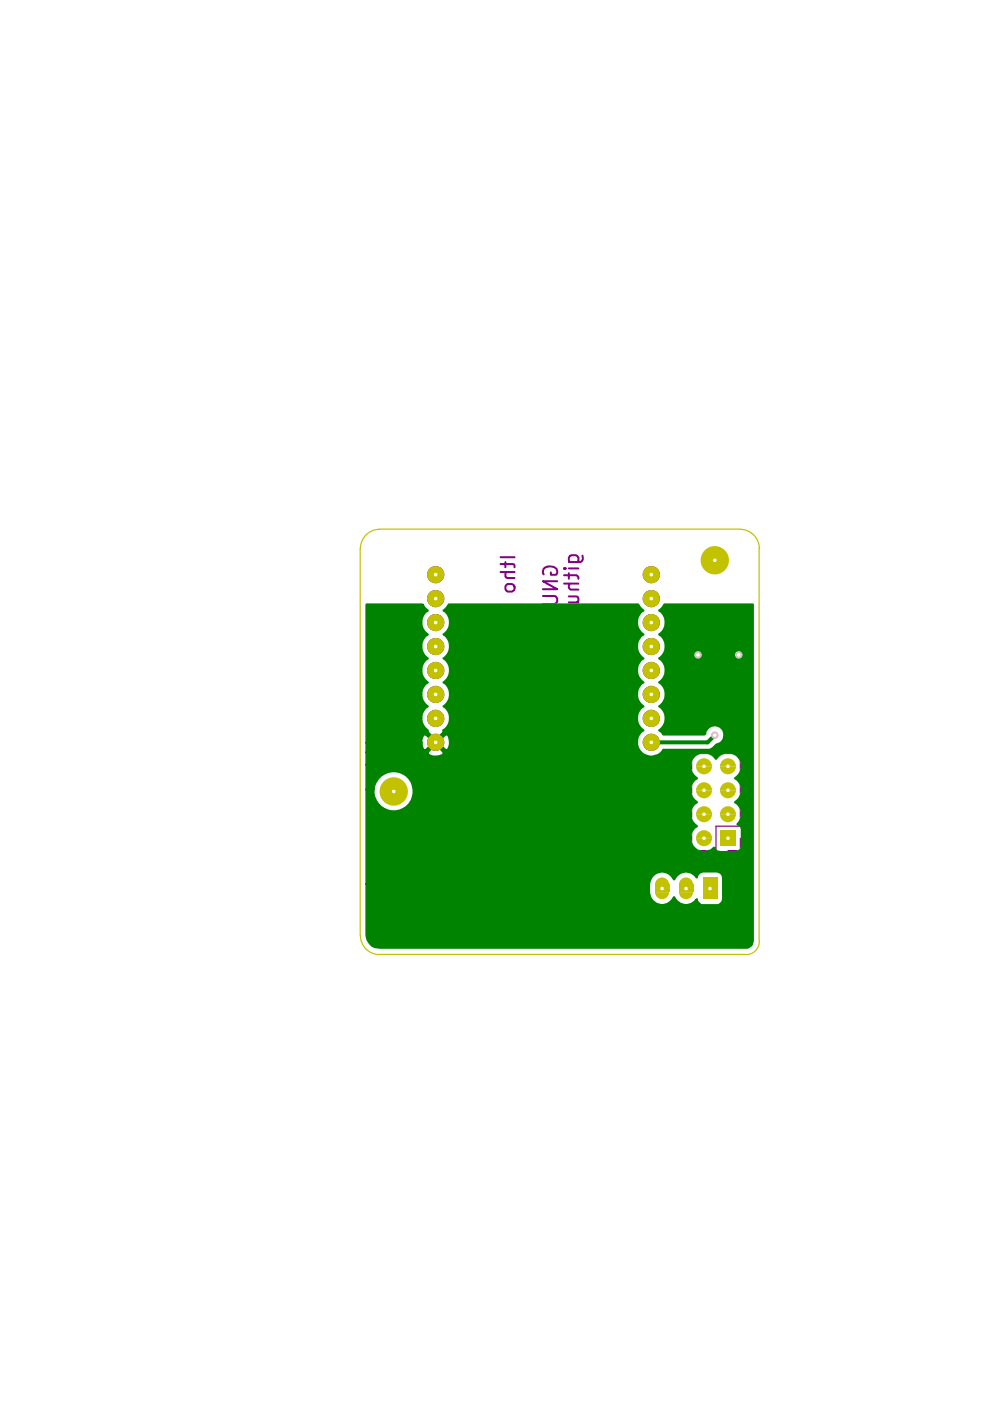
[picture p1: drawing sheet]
<svg xmlns="http://www.w3.org/2000/svg" width="210mm" height="297mm" viewBox="0 0 210 297" stroke-linecap="round" stroke-linejoin="round" font-family="sans-serif">
<g fill="none" stroke="#840084" stroke-width=".42">
<path d="M106.1 119.6h2.6l.3 .1 .1 .6M106.1 118.2h3M107.1 119.2v1.1M120.8 119.2a1.03 1.03 0 0 1 .1-1.4h1.4l.3 .4v.6l-.1 .4M123.5 117.8a.97 .97 0 0 1-.4 1.4h-2.5M106.1 131.5l3 1-3 1.1M106.1 136v-1.4h3v1.4M106.1 121.3h3M106.4 130.7a1.14 1.14 0 0 1-.1-1.3 1.14 1.14 0 0 1 1.1-.6 1.48 1.48 0 0 1 1.7 1l-.1 .8-.2 .1M107.2 124.2l.5-.4h.8a.83 .83 0 0 1 .6 .8 .83 .83 0 0 1-.6 .8h-.8a.86 .86 0 0 1-.5-1.2zM107.4 121.3a.76 .76 0 0 0 .2 1.3h1.5M107.6 134.6v1"/>
<path d="M107.6 139.6v1M113.6 139.7l-3 1.1 3 1M115.1 126.4h2.7a.91 .91 0 0 1 .4 .9 .91 .91 0 0 1-.6 .8h-2.5M116.1 137.4h2.1M116.4 137.4a.76 .76 0 0 0 .1 1.2h1.7M116.8 121.4v.5h1a.97 .97 0 0 0 .3-1 .97 .97 0 0 0-.7-.7 1.64 1.64 0 0 0-2.3 .8l.2 .8M116.8 132.9v.6h1a.97 .97 0 0 0 .3-1 .97 .97 0 0 0-.7-.7 1.52 1.52 0 0 0-2.3 1.3l.2 .2M117.1 134.7l-.3 1.4h-.3a.89 .89 0 0 1-.2-1.4h1.7l.2 .4-.2 .8M117.1 139.9l-.3 1.5h-.3l-.4-.5v-.6l.2-.2 .2-.2h1.1l.6 .4v.6l-.2 .3M118.2 123.2h-3.1l3.1 1.7h-3.1M119.6 120.5h.3l-.1 .2-.2-.2h.3M119.6 122h2.6l.4 .4v.3"/>
<path d="M119.6 123.7h3M119.6 129.2h3M120.6 126.4l1.9 .1a.77 .77 0 0 1-.2 1.2M120.6 120.5h2M120.6 121.5v1.2M120.6 127.7h2M120.6 138.6h2M120.8 129.2l-.2 .2a1.03 1.03 0 0 0 .6 1.2h.8a1.03 1.03 0 0 0 .6-1.2l-.1-.2M120.8 134.6a.9 .9 0 0 1 .4-1.5h.8l.5 .3 .1 .3-.1 .9M120.9 123.7a.76 .76 0 0 0 .1 1.3h1.6M120.9 135.8l.3-.1h.8a.83 .83 0 0 1 .7 .8 .83 .83 0 0 1-.7 .8h-.8a.84 .84 0 0 1-.3-1.5zM120.9 138.6a.76 .76 0 0 0 .1 1.2h1.6"/>
<path d="M121 139.8l-.4 .5 .2 .7 1.8 .1M122.3 131.9h.3l-.1-.2-.2 .2h.3M106.1 141v-1.4h3v1.4M106.1 150.2l3 .6-2.1 .6 2.1 .6-3 .7M106.1 153.9l.1-.2 .2 .2-.2 .1-.1-.1h.3M106.1 157.9l.1-.2 .2 .2-.2 .1-.1-.1h.3M107.1 153.9h2M107.1 157.9h2M107.6 155.2v1.1M107.7 145.2v1.1a.78 .78 0 0 1-1 .6l-.5-.3-.1-1.4h3M109 142.1a1.41 1.41 0 0 1-.2 1.6 .84 .84 0 0 1-1.1-.4 1.04 1.04 0 0 0-1-1.2l-.3 .2a1.32 1.32 0 0 0-.2 1.5M109.1 155.2h-3v1.5"/>
<path d="M110.6 144.7l.2-.2v.2h-.2h.3M110.6 156.8l.2-.2v.3l-.2-.1h.3M110.6 153.6h3M110.6 155.3h3M111.6 142.8h2M111.6 148.6h2M111.6 156.8h2M111.9 148.6a.99 .99 0 0 0-.2 1.2l1.9 .1M112.1 153.6v1.7M112.2 142.8l-.5 .2-.1 .6M112.6 145.9l-.3 1.5-.6-.2-.1-.9 .1-.2 .4-.2h1.1l.3 .2v1.1M112.6 158l-.3 1.5-.6-.1-.1-.9 .1-.3 .4-.2h1.1l.3 .2v1.2"/>
<path d="M112.7 140.1v1.4M114.6 144.1l-.2 .4-.2 .2h-2.6M115.1 147.2h2.5l.6 .4M115.1 159.5h2.5l.6 .4M115.1 156.8h3.1M116.1 154.1h1.5l.4 .1 .2 .7-.4 .4M116.1 155.3h2.1M116.1 142.6h2.1M116.3 144.5l-.2 .2v.6l.2 .4 1.9 .1M116.3 156.8a.9 .9 0 0 0 .4 1.4h.9l.4-.3 .2-.3-.2-.8M116.7 142.6l-.3 .2-.3 .7M116.7 151.1v1.1a.83 .83 0 0 1-.8 .6 .83 .83 0 0 1-.8-.6v-1.1h3.1"/>
<path d="M116.8 145.8l.2-.3v-.8l.4-.4 .6 .2 .2 .2v.8l-.2 .3M119.6 150.2h.3l-.1 .2-.2-.2h.3M119.6 159.7l.2-.1 .1 .1h-.3h.3M119.6 157h3M120.6 148.4h2M120.6 154.3h2M120.6 159.7h2M120.8 145.7l-.2 .3v.6l.2 .3 .2 .1h1.6M120.9 154.3a.76 .76 0 0 0 .1 1.3h1.6M120.9 157a.76 .76 0 0 0 .1 1.3h1.6M121.2 148.4a.95 .95 0 0 0-.6 .9M121.3 147l.2-.3v-.7a.62 .62 0 0 1 .5-.4 .62 .62 0 0 1 .6 .4v.7l-.1 .3"/>
<path d="M121.6 151.6l-.3 1.4-.5-.1-.2-.9 .2-.3 .2-.1 1.5 .1 .1 .3-.1 .9M123.3 142.1l-3.8 2.6M123.6 149.7l-.1 .5h-.4h-2.5M106.1 170h2.6l.3 .1 .1 .6M106.1 176.3h2.6l.3 .1 .1 .3M106.1 177.8h2.6l.3 .2 .1 .3M106.4 163.3a1.14 1.14 0 0 1-.1-1.3 1.14 1.14 0 0 1 1.1-.6 1.28 1.28 0 0 1 1.3 .3 1.28 1.28 0 0 1 .3 1.4l-.2 .2M107.1 169.5v1.2M107.1 167.3h2M107.1 171.7h2M107.2 164.7l.5-.3h.8a.87 .87 0 0 1 .5 1.3l-.5 .3h-.8l-.3-.2a.9 .9 0 0 1-.2-1.1zM107.2 173.7l.2-.2a1.57 1.57 0 0 1 1.6 .2 .83 .83 0 0 1-.5 1.3l-1.1-.1a.99 .99 0 0 1-.2-1.2z"/>
<path d="M107.4 167.3a.99 .99 0 0 0-.2 1.1l1.9 .1M107.7 171.7a.64 .64 0 0 0-.6 .9M108.1 179.3l-.3 1.4-.6-.1-.1-.9 .1-.2 .4-.2h1.1l.3 .2v1.1M110.6 167.2h2.6l.3 .1 .1 .6M111.6 160.7h2M111.6 166.8v1.1M111.6 169h2M111.7 170.8v1.1l.4 .2h1.5M111.9 160.7a.99 .99 0 0 0-.2 1.2l.4 .2h1.5M112.1 162.1l-.4 .1a.79 .79 0 0 0 .4 1.2h1.5M112.2 169a.63 .63 0 0 0-.6 .8M112.3 172.1l.2-.4v-.6l.4-.5 .6 .2v1.3"/>
<path d="M113.5 164.6l.1 .9-.1 .2-.3 .2-.5-.2-.2-.9-.4-.2a.73 .73 0 0 0-.4 1.1M115.1 161.1l.2-.2v.3l-.2-.1h.3M115.1 167.3h3.1v1.5M115.1 169.8l.2-.2v.3l-.2-.1h.3M116.1 161.1h2.1M116.1 169.8h2.1M116.1 176.3h2.1M116.3 163.8a.9 .9 0 0 1 .4-1.5h.9l.4 .3 .2 .3-.2 .9M116.3 172.5a.9 .9 0 0 1 .4-1.4h.9l.4 .2 .2 .4-.2 .8M116.4 176.3a.83 .83 0 0 0 .1 1.4h1.7M117.1 173.6l-.3 1.4h-.3l-.4-.4v-.6l.2-.2 .2-.2h1.1l.6 .4v.6l-.2 .3M118 178.9l.2 .3v.6l-.2 .2-.4 .2-.4-.2-.1-.6-.1-.4-.3-.1-.4 .1-.2 .4 .2 .6"/>
<path d="M119.6 170.1h2.6l.4 .5v.2M119.6 179.5h.3l-.1 .2-.2-.2h.3M120.6 169.7v1.1M120.6 163.7h2M120.6 171.8h2M120.6 179.5h2M120.8 173.7l-.2 .3 .2 .9 1.8 .1M120.9 163.7a.76 .76 0 0 0 .1 1.3h1.6M121 165l-.4 .4 .2 .8h1.8M121.2 171.8l-.3 .2-.3 .7M121.3 175l.2-.3v-.7l.4-.5 .6 .2 .1 .3v.7l-.1 .3M121.6 161l-.3 1.4-.5-.1-.2-.3v-.6l.4-.4h1.2l.3 .2 .1 .2v.6l-.1 .3"/>
<path d="M122.5 167.6l.1 .3v.5l-.4 .5-.4-.2-.3-1-.3-.1-.4 .1-.2 .3 .2 .7M123.3 176l-3.8 2.5M107 188.3l-.2 .3-.7 .5h3M107 192.6l-.4 .6-.5 .2h3M107.1 185.9l2 .7-2 .6M107.1 182h2M107.7 182a.64 .64 0 0 0-.6 .8M108.8 191.3h.3l-.1-.2-.2 .2h.3M109.1 188.3v1.6M109.1 192.6v1.7M115.1 186.1v1.8l1.2-1 .1 .8 .4 .2h.8l.4-.2 .2-.4v-.8l-.4-.4M115.3 190.9a1.99 1.99 0 0 1 2.9 .3 1.37 1.37 0 0 1-1.9 1 1.12 1.12 0 0 1-1.2-.7z"/>
<path d="M117.1 181.3l-.3 1.5-.5-.1-.2-.4v-.6l.4-.4h1.1l.4 .2 .2 .2v.6l-.2 .4M117.8 189.2l.2 .2 .2-.2h-.4h.4M119.6 181h2.6l.4 .4v.3M119.6 191.3l.2-.2 .1 .2h-.3h.3M119.6 194.4l.2-.1 .1 .1h-.3h.3M119.6 182.7h3M120.6 187.8l2 .6-1.4 .6 1.4 .5-2 .6M120.6 180.6v1.1M120.6 192.2v1.2M120.6 191.3h2M120.6 194.4h2M120.9 182.7a.86 .86 0 0 0-.1 1.2l.2 .1h1.6"/>
<path d="M120.9 185.4l1.1-.1a.78 .78 0 0 1 .7 .8 .78 .78 0 0 1-.7 .7h-.8a.78 .78 0 0 1-.6-.9zM122.6 192.7h-2.6l-.2 .1-.2 .6"/>
</g>
<g fill="#840084">
<circle cx="92.4" cy="121.8" r="1.82"/>
<circle cx="92.4" cy="126.9" r="1.82"/>
<circle cx="92.4" cy="132" r="1.82"/>
<circle cx="92.4" cy="137.1" r="1.82"/>
</g>
<path d="M112.2 179.2l-.5-.6v2.1M113 178.6v1.7l.5 .4a.67 .67 0 0 0 .7-.4v-1.7M111.1 180.7h1.1" fill="none" stroke="#840084" stroke-width=".34"/>
<g fill="#840084">
<circle cx="92.4" cy="142.2" r="1.82"/>
<circle cx="92.4" cy="147.2" r="1.82"/>
<circle cx="92.4" cy="152.3" r="1.82"/>
<circle cx="92.4" cy="157.4" r="1.82"/>
<circle cx="138.1" cy="142.2" r="1.82"/>
<circle cx="138.1" cy="137.1" r="1.82"/>
<circle cx="138.1" cy="132" r="1.82"/>
<circle cx="138.1" cy="126.9" r="1.82"/>
<circle cx="138.1" cy="121.8" r="1.82"/>
<circle cx="138.1" cy="157.4" r="1.82"/>
<circle cx="138.1" cy="152.3" r="1.82"/>
<circle cx="138.1" cy="147.2" r="1.82"/>
</g>
<path d="M146.6 159.8h10.4v15.4h-5.2v5.1h-5.2zM157 177.7v2.6h-2.7" fill="none" stroke="#840084" stroke-width=".25"/>
<path d="M150.5 184.1h1.1M151.6 182.7l-.2-.1-.4-.5v2M152.5 182.1l.1 1.7 .1 .3h.5" fill="none" stroke="#840084" stroke-width=".34"/>
<path d="M151.6 155.9l-1.6 1.5h-11.9" fill="none" stroke="#008400" stroke-width=".85"/>
<path d="M77.7 128.2h11.9l.4 .7 .7 .6h-.3a3.1 3.1 0 0 0 .3 5 3 3 0 0 0 0 5.1 3 3 0 0 0 0 5.1 3 3 0 0 0 0 5.1 3 3 0 0 0 0 5.1l-.1 .3 1.8 1.8 1.7-1.8-.1-.3a2.99 2.99 0 0 0 .1-5.1 3 3 0 0 0 0-5.1 3 3 0 0 0 0-5.1 3 3 0 0 0 0-5.1 3 3 0 0 0 0-5l.6-.6 .5-.7h40.1l.4 .7 .7 .6h-.3a3.1 3.1 0 0 0 .3 5 3 3 0 0 0 0 5.1 3 3 0 0 0 0 5.1 3 3 0 0 0 0 5.1 3 3 0 0 0 0 5.1 3 3 0 0 0-.5 4.7 3 3 0 0 0 4.7-.6h9.8l.8-.4 .7-.7a2.08 2.08 0 0 0 1.7-2.2 2.08 2.08 0 0 0-1.9-1.9 2.08 2.08 0 0 0-2.2 1.7l-.1 .2h-8.8l-.1-.3-.7-.5 .2-.2a3.1 3.1 0 0 0-.2-4.9 3 3 0 0 0 0-5.1 3 3 0 0 0 0-5.1 3 3 0 0 0 0-5.1 3 3 0 0 0 0-5l.7-.6 .4-.7h18.7v71.3a1.43 1.43 0 0 1-1.2 1.4l-78.5-.1a2.67 2.67 0 0 1-2.2-2.6v-10.7h59.9a4.3 4.3 0 0 0 .8 3.6 2.77 2.77 0 0 0 4.5-.9 2.76 2.76 0 0 0 4.8 .5l.1 .5 1 .7h3.5l.4-.2 .5-.5 .1-.5-.1-4.9a1.34 1.34 0 0 0-1.1-1.1h-3.1l-.7 .3-.3 .3-.3 .7-.3-.4a2.77 2.77 0 0 0-4.5 .8 2.79 2.79 0 0 0-3.1-1.6 2.79 2.79 0 0 0-2.2 2.7h-59.9v-20.1h1.5v.8a4.3 4.3 0 0 0 6.5 3.3 4.3 4.3 0 0 0 0-7.3 4.3 4.3 0 0 0-6.5 3.2h-1.5v-5.3h68.6v.6a3.1 3.1 0 0 0 1.4 2.3 2.94 2.94 0 0 0 0 5.1 2.94 2.94 0 0 0 0 5.1 2.95 2.95 0 0 0-.7 4.3 2.95 2.95 0 0 0 4.4 .2l.2 .4a1.21 1.21 0 0 0 1.1 .6h3.3l.5-.1 .6-.5 .2-.4v-3.9l-.2-.5-.7-.5 .2-.3a2.9 2.9 0 0 0-.7-4.4 2.95 2.95 0 0 0 0-5.1 2.99 2.99 0 0 0 .6-4.6 2.99 2.99 0 0 0-4.7 .5 3 3 0 0 0-3.2-1.3 3 3 0 0 0-2.3 2.5h-68.6v-2.6h12.9l.2 .5a3.3 3.3 0 0 0 3.2 0l.1-.5-1.7-1.8-1.8 1.8h-12.9v-2h11.6l.4 1.5 .6 .1 1.7-1.7h.7l1.8 1.7 .5-.1a3.2 3.2 0 0 0 0-3.2l-.5-.2-1.8 1.8h-.7l-1.7-1.8-.6 .2-.4 1.1v.6h-11.6z" fill="#008400"/>
<path d="M77.7 128.2h11.9l.4 .7 .7 .6h-.3a3.1 3.1 0 0 0 .3 5 3 3 0 0 0 0 5.1 3 3 0 0 0 0 5.1 3 3 0 0 0 0 5.1 3 3 0 0 0 0 5.1l-.1 .3 1.8 1.8 1.7-1.8-.1-.3a2.99 2.99 0 0 0 .1-5.1 3 3 0 0 0 0-5.1 3 3 0 0 0 0-5.1 3 3 0 0 0 0-5.1 3 3 0 0 0 0-5l.6-.6 .5-.7h40.1l.4 .7 .7 .6h-.3a3.1 3.1 0 0 0 .3 5 3 3 0 0 0 0 5.1 3 3 0 0 0 0 5.1 3 3 0 0 0 0 5.1 3 3 0 0 0 0 5.1 3 3 0 0 0-.5 4.7 3 3 0 0 0 4.7-.6h9.8l.8-.4 .7-.7a2.08 2.08 0 0 0 1.7-2.2 2.08 2.08 0 0 0-1.9-1.9 2.08 2.08 0 0 0-2.2 1.7l-.1 .2h-8.8l-.1-.3-.7-.5 .2-.2a3.1 3.1 0 0 0-.2-4.9 3 3 0 0 0 0-5.1 3 3 0 0 0 0-5.1 3 3 0 0 0 0-5.1 3 3 0 0 0 0-5l.7-.6 .4-.7h18.7v71.3a1.43 1.43 0 0 1-1.2 1.4l-78.5-.1a2.67 2.67 0 0 1-2.2-2.6v-10.7h59.9a4.3 4.3 0 0 0 .8 3.6 2.77 2.77 0 0 0 4.5-.9 2.76 2.76 0 0 0 4.8 .5l.1 .5 1 .7h3.5l.4-.2 .5-.5 .1-.5-.1-4.9a1.34 1.34 0 0 0-1.1-1.1h-3.1l-.7 .3-.3 .3-.3 .7-.3-.4a2.77 2.77 0 0 0-4.5 .8 2.79 2.79 0 0 0-3.1-1.6 2.79 2.79 0 0 0-2.2 2.7h-59.9v-20.1h1.5v.8a4.3 4.3 0 0 0 6.5 3.3 4.3 4.3 0 0 0 0-7.3 4.3 4.3 0 0 0-6.5 3.2h-1.5v-5.3h68.6v.6a3.1 3.1 0 0 0 1.4 2.3 2.94 2.94 0 0 0 0 5.1 2.94 2.94 0 0 0 0 5.1 2.95 2.95 0 0 0-.7 4.3 2.95 2.95 0 0 0 4.4 .2l.2 .4a1.21 1.21 0 0 0 1.1 .6h3.3l.5-.1 .6-.5 .2-.4v-3.9l-.2-.5-.7-.5 .2-.3a2.9 2.9 0 0 0-.7-4.4 2.95 2.95 0 0 0 0-5.1 2.99 2.99 0 0 0 .6-4.6 2.99 2.99 0 0 0-4.7 .5 3 3 0 0 0-3.2-1.3 3 3 0 0 0-2.3 2.5h-68.6v-2.6h12.9l.2 .5a3.3 3.3 0 0 0 3.2 0l.1-.5-1.7-1.8-1.8 1.8h-12.9v-2h11.6l.4 1.5 .6 .1 1.7-1.7h.7l1.8 1.7 .5-.1a3.2 3.2 0 0 0 0-3.2l-.5-.2-1.8 1.8h-.7l-1.7-1.8-.6 .2-.4 1.1v.6h-11.6z" fill="none" stroke="#008400" stroke-width=".51"/>
<path d="M76.4 116.2v82.1M80.4 112.2h76.5M80.5 112.2a4.1 4.1 0 0 0-4.1 4.1M156.9 112.2a4.1 4.1 0 0 1 4.1 4.1M161 116.2v83.4M76.4 198.3a4.1 4.1 0 0 0 4.1 4.1M161 199.6a2.79 2.79 0 0 1-2.8 2.8M80.4 202.4h77.8" fill="none" stroke="#c2c200" stroke-width=".25"/>
<g fill="#c2c200">
<path d="M138.9 189.1h3a1.5 1.5 0 0 1-1.5 1.5 1.5 1.5 0 0 1-1.5-1.5z"/>
<path d="M139.2 186.7a1.5 1.5 0 0 1 1.6-.6 1.5 1.5 0 0 1 1.1 1.4h-3z"/>
<path d="M138.9 187.5h3v1.6h-3z"/>
<path d="M144 189.1h3a1.5 1.5 0 0 1-1.5 1.5 1.5 1.5 0 0 1-1.5-1.5z"/>
<path d="M144.2 186.7a1.5 1.5 0 0 1 1.7-.6 1.5 1.5 0 0 1 1.1 1.4h-3z"/>
<path d="M143.9 187.5h3.1v1.6h-3.1z"/>
<path d="M149 186h3.1v4.7h-3.1z"/>
<path d="M152.7 176h3.3v3.4h-3.3z"/>
<path d="M148.1 176.5a1.7 1.7 0 0 1 1.8-.4 1.7 1.7 0 0 1 1.1 1.6h-3.4v-.4z"/>
<path d="M147.6 177.7h3.4a1.7 1.7 0 0 1-1.7 1.7 1.7 1.7 0 0 1-1.7-1.7z"/>
<path d="M153.1 171.4a1.7 1.7 0 0 1 1.9-.3 1.7 1.7 0 0 1 1 1.5h-3.4l.1-.4z"/>
<path d="M152.6 172.6h3.4a1.7 1.7 0 0 1-1.7 1.7 1.7 1.7 0 0 1-1.7-1.7z"/>
<path d="M148.1 171.4a1.7 1.7 0 0 1 1.8-.3 1.7 1.7 0 0 1 1.1 1.5h-3.4v-.4z"/>
<path d="M147.6 172.6h3.4a1.7 1.7 0 0 1-1.7 1.7 1.7 1.7 0 0 1-1.7-1.7z"/>
<path d="M153.1 166.4a1.7 1.7 0 0 1 1.9-.4 1.7 1.7 0 0 1 1 1.6h-3.4l.1-.5z"/>
<path d="M152.6 167.6h3.4a1.7 1.7 0 0 1-1.7 1.7 1.7 1.7 0 0 1-1.7-1.7z"/>
<path d="M148.1 166.4a1.7 1.7 0 0 1 1.8-.4 1.7 1.7 0 0 1 1.1 1.6h-3.4v-.5z"/>
<path d="M147.6 167.6h3.4a1.7 1.7 0 0 1-1.7 1.7 1.7 1.7 0 0 1-1.7-1.7z"/>
<path d="M153.1 161.3a1.7 1.7 0 0 1 1.9-.4 1.7 1.7 0 0 1 1 1.6h-3.4l.1-.5z"/>
<path d="M152.6 162.5h3.4a1.7 1.7 0 0 1-1.7 1.7 1.7 1.7 0 0 1-1.7-1.7z"/>
<path d="M148.1 161.3a1.7 1.7 0 0 1 1.8-.4 1.7 1.7 0 0 1 1.1 1.6h-3.4v-.5z"/>
<path d="M147.6 162.5h3.4a1.7 1.7 0 0 1-1.7 1.7 1.7 1.7 0 0 1-1.7-1.7z"/>
<circle cx="151.6" cy="118.8" r="3"/>
<circle cx="138.1" cy="152.3" r="1.82"/>
<circle cx="138.1" cy="147.2" r="1.82"/>
<circle cx="138.1" cy="142.2" r="1.82"/>
<circle cx="138.1" cy="137.1" r="1.82"/>
<circle cx="138.1" cy="132" r="1.82"/>
<circle cx="138.1" cy="126.9" r="1.82"/>
<circle cx="138.1" cy="121.8" r="1.82"/>
<circle cx="83.5" cy="167.8" r="3"/>
<circle cx="92.4" cy="147.2" r="1.82"/>
<circle cx="92.4" cy="152.3" r="1.82"/>
<circle cx="92.4" cy="157.4" r="1.82"/>
<circle cx="92.4" cy="121.8" r="1.82"/>
<circle cx="92.4" cy="126.9" r="1.82"/>
<circle cx="92.4" cy="132" r="1.82"/>
<circle cx="92.4" cy="137.1" r="1.82"/>
<circle cx="92.4" cy="142.2" r="1.82"/>
<circle cx="138.1" cy="157.4" r="1.82"/>
</g>
<g fill="#c2c2c2">
<circle cx="151.6" cy="155.9" r=".8"/>
<circle cx="156.6" cy="138.9" r=".8"/>
<circle cx="148" cy="138.9" r=".8"/>
</g>
<g fill="#fff">
<circle cx="151.6" cy="118.8" r=".38"/>
<circle cx="83.5" cy="167.8" r=".38"/>
<circle cx="140.4" cy="188.4" r=".38"/>
<circle cx="145.5" cy="188.4" r=".38"/>
<circle cx="150.5" cy="188.4" r=".38"/>
<circle cx="154.3" cy="177.7" r=".38"/>
<circle cx="149.3" cy="177.7" r=".38"/>
<circle cx="92.4" cy="121.8" r=".38"/>
<circle cx="92.4" cy="126.9" r=".38"/>
<circle cx="92.4" cy="132" r=".38"/>
<circle cx="92.4" cy="137.1" r=".38"/>
<circle cx="92.4" cy="142.2" r=".38"/>
<circle cx="92.4" cy="147.2" r=".38"/>
<circle cx="92.4" cy="152.3" r=".38"/>
<circle cx="92.4" cy="157.4" r=".38"/>
<circle cx="138.1" cy="147.2" r=".38"/>
<circle cx="138.1" cy="142.2" r=".38"/>
<circle cx="138.1" cy="137.1" r=".38"/>
<circle cx="138.1" cy="132" r=".38"/>
<circle cx="138.1" cy="126.9" r=".38"/>
<circle cx="138.1" cy="121.8" r=".38"/>
<circle cx="138.1" cy="157.4" r=".38"/>
<circle cx="138.1" cy="152.3" r=".38"/>
<circle cx="154.3" cy="172.6" r=".38"/>
<circle cx="149.3" cy="172.6" r=".38"/>
<circle cx="154.3" cy="167.6" r=".38"/>
<circle cx="149.3" cy="167.6" r=".38"/>
<circle cx="154.3" cy="162.5" r=".38"/>
<circle cx="149.3" cy="162.5" r=".38"/>
<circle cx="151.6" cy="155.9" r=".38"/>
<circle cx="156.6" cy="138.9" r=".38"/>
<circle cx="148" cy="138.9" r=".38"/>
</g>
</svg>
